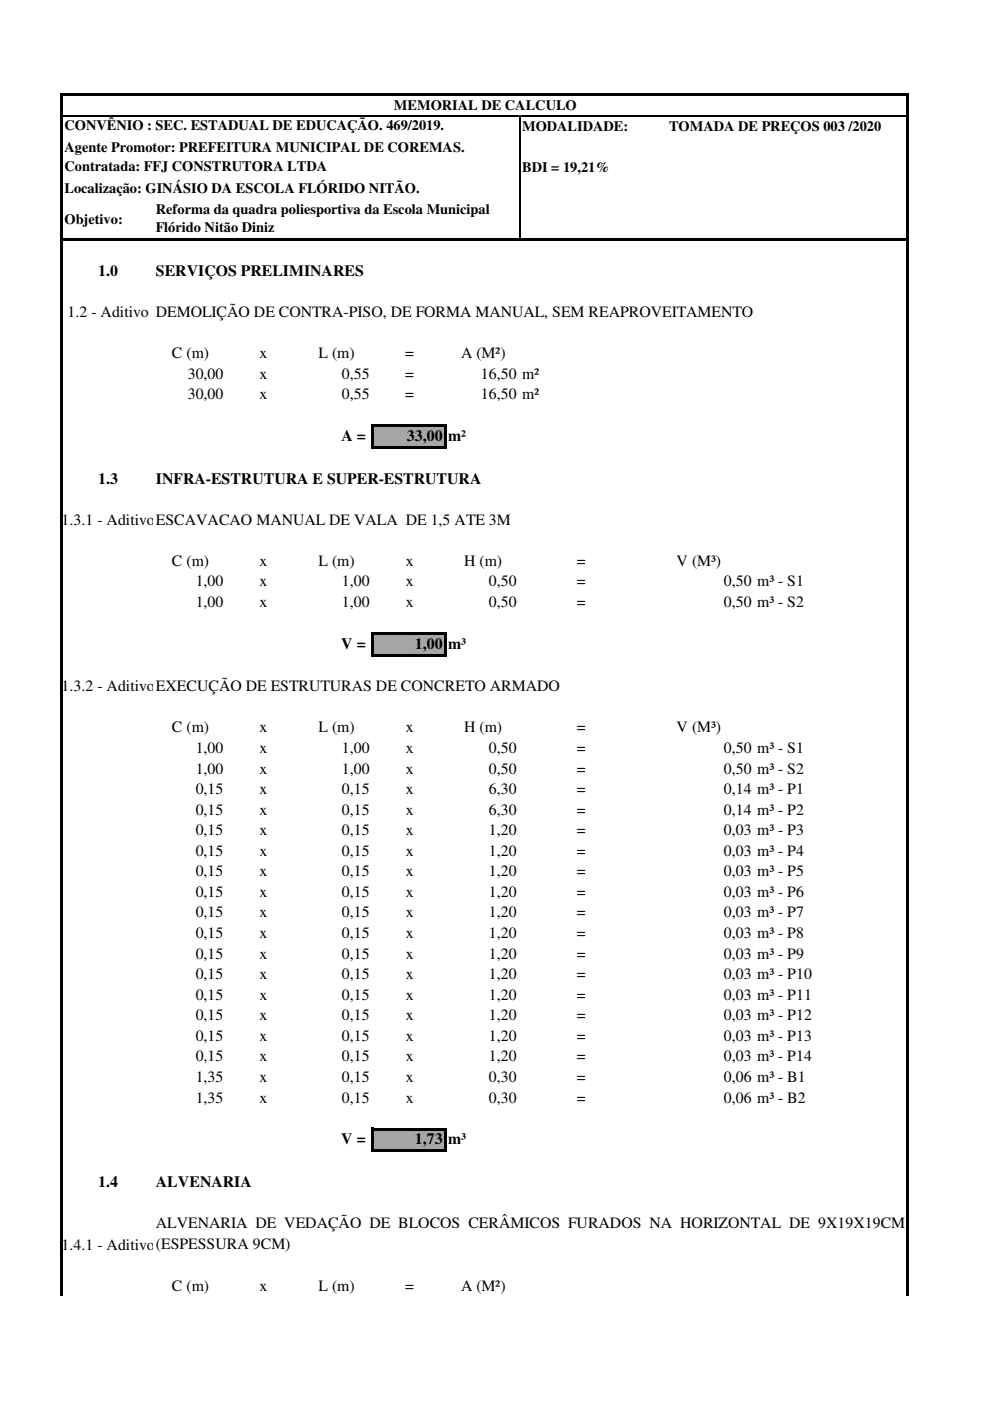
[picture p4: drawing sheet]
<svg xmlns="http://www.w3.org/2000/svg" width="210mm" height="297mm" viewBox="0 0 210 297" stroke-linecap="round" stroke-linejoin="round" font-family="sans-serif">
<defs><g id="words">
<g font-size="3.3">
<text x="20.8" y="58.5">1.0</text>
<text x="33.1" y="58.5">SERVIÇOS PRELIMINARES</text>
<text x="14.3" y="67.2">1.2 - Aditivo DEMOLIÇÃO DE CONTRA-PISO, DE FORMA MANUAL, SEM REAPROVEITAMENTO</text>
<text x="36.4" y="75.9">C (m)</text>
<text x="55" y="75.9">x</text>
<text x="67.6" y="75.9">L (m)</text>
<text x="85.9" y="75.9">=</text>
<text x="97.7" y="75.9">A (M²)</text>
<text x="39.8" y="80.3">30,00</text>
<text x="55" y="80.3">x</text>
<text x="72.5" y="80.3">0,55</text>
<text x="85.9" y="80.3">=</text>
<text x="102" y="80.3">16,50 m²</text>
<text x="39.8" y="84.7">30,00</text>
<text x="55" y="84.7">x</text>
<text x="72.5" y="84.7">0,55</text>
<text x="85.9" y="84.7">=</text>
<text x="102" y="84.7">16,50 m²</text>
<text x="72.4" y="93.5">A =</text>
<text x="86.3" y="93.5">33,00</text>
<text x="95" y="93.5">m²</text>
<text x="20.8" y="102.5">1.3</text>
<text x="33.1" y="102.5">INFRA-ESTRUTURA E SUPER-ESTRUTURA</text>
<text x="13" y="111.3">1.3.1 - AditivoESCAVACAO MANUAL DE VALA DE 1,5 ATE 3M</text>
<text x="36.4" y="120">C (m)</text>
<text x="55" y="120">x</text>
<text x="67.6" y="120">L (m)</text>
<text x="86" y="120">x</text>
<text x="98.4" y="120">H (m)</text>
<text x="122.3" y="120">=</text>
<text x="143.5" y="120">V (M³)</text>
<text x="41.5" y="124.3">1,00</text>
<text x="55" y="124.3">x</text>
<text x="72.5" y="124.3">1,00</text>
<text x="86" y="124.3">x</text>
<text x="103.7" y="124.3">0,50</text>
<text x="122.3" y="124.3">=</text>
<text x="153.5" y="124.3">0,50 m³ - S1</text>
<text x="41.5" y="128.7">1,00</text>
<text x="55" y="128.7">x</text>
<text x="72.5" y="128.7">1,00</text>
<text x="86" y="128.7">x</text>
<text x="103.7" y="128.7">0,50</text>
<text x="122.3" y="128.7">=</text>
<text x="153.5" y="128.7">0,50 m³ - S2</text>
<text x="72.3" y="137.5">V =</text>
<text x="88" y="137.5">1,00</text>
<text x="95" y="137.5">m³</text>
<text x="13" y="146.6">1.3.2 - AditivoEXECUÇÃO DE ESTRUTURAS DE CONCRETO ARMADO</text>
<text x="36.4" y="155.3">C (m)</text>
<text x="55" y="155.3">x</text>
<text x="67.6" y="155.3">L (m)</text>
<text x="86" y="155.3">x</text>
<text x="98.4" y="155.3">H (m)</text>
<text x="122.3" y="155.3">=</text>
<text x="143.5" y="155.3">V (M³)</text>
<text x="41.5" y="159.6">1,00</text>
<text x="55" y="159.6">x</text>
<text x="72.5" y="159.6">1,00</text>
<text x="86" y="159.6">x</text>
<text x="103.7" y="159.6">0,50</text>
<text x="122.3" y="159.6">=</text>
<text x="153.5" y="159.6">0,50 m³ - S1</text>
<text x="41.5" y="164">1,00</text>
<text x="55" y="164">x</text>
<text x="72.5" y="164">1,00</text>
<text x="86" y="164">x</text>
<text x="103.7" y="164">0,50</text>
<text x="122.3" y="164">=</text>
<text x="153.5" y="164">0,50 m³ - S2</text>
<text x="41.5" y="168.4">0,15</text>
<text x="41.5" y="172.7">0,15</text>
<text x="55" y="168.4">x</text>
<text x="55" y="172.7">x</text>
<text x="72.5" y="168.4">0,15</text>
<text x="72.5" y="172.7">0,15</text>
<text x="86" y="168.4">x</text>
<text x="86" y="172.7">x</text>
<text x="103.7" y="168.4">6,30</text>
<text x="103.7" y="172.7">6,30</text>
<text x="122.3" y="168.4">=</text>
<text x="122.3" y="172.7">=</text>
<text x="153.5" y="168.4">0,14 m³ - P1</text>
<text x="153.5" y="172.7">0,14 m³ - P2</text>
<text x="41.5" y="177.1">0,15</text>
<text x="55" y="177.1">x</text>
<text x="72.5" y="177.1">0,15</text>
<text x="86" y="177.1">x</text>
<text x="103.7" y="177.1">1,20</text>
<text x="122.3" y="177.1">=</text>
<text x="153.5" y="177.1">0,03 m³ - P3</text>
<text x="41.5" y="181.4">0,15</text>
<text x="41.5" y="185.8">0,15</text>
<text x="55" y="181.4">x</text>
<text x="55" y="185.8">x</text>
<text x="72.5" y="181.4">0,15</text>
<text x="72.5" y="185.8">0,15</text>
<text x="86" y="181.4">x</text>
<text x="86" y="185.8">x</text>
<text x="103.7" y="181.4">1,20</text>
<text x="103.7" y="185.8">1,20</text>
<text x="122.3" y="181.4">=</text>
<text x="122.3" y="185.8">=</text>
<text x="153.5" y="181.4">0,03 m³ - P4</text>
<text x="153.5" y="185.8">0,03 m³ - P5</text>
<text x="41.5" y="190.2">0,15</text>
<text x="55" y="190.2">x</text>
<text x="72.5" y="190.2">0,15</text>
<text x="86" y="190.2">x</text>
<text x="103.7" y="190.2">1,20</text>
<text x="122.3" y="190.2">=</text>
<text x="153.5" y="190.2">0,03 m³ - P6</text>
<text x="41.5" y="194.5">0,15</text>
<text x="55" y="194.5">x</text>
<text x="72.5" y="194.5">0,15</text>
<text x="86" y="194.5">x</text>
<text x="103.7" y="194.5">1,20</text>
<text x="122.3" y="194.5">=</text>
<text x="153.5" y="194.5">0,03 m³ - P7</text>
<text x="41.5" y="198.9">0,15</text>
<text x="41.5" y="203.2">0,15</text>
<text x="55" y="198.9">x</text>
<text x="55" y="203.2">x</text>
<text x="72.5" y="198.9">0,15</text>
<text x="72.5" y="203.2">0,15</text>
<text x="86" y="198.9">x</text>
<text x="86" y="203.2">x</text>
<text x="103.7" y="198.9">1,20</text>
<text x="103.7" y="203.2">1,20</text>
<text x="122.3" y="198.9">=</text>
<text x="122.3" y="203.2">=</text>
<text x="153.5" y="198.9">0,03 m³ - P8</text>
<text x="153.5" y="203.2">0,03 m³ - P9</text>
<text x="41.5" y="207.6">0,15</text>
<text x="55" y="207.6">x</text>
<text x="72.5" y="207.6">0,15</text>
<text x="86" y="207.6">x</text>
<text x="103.7" y="207.6">1,20</text>
<text x="122.3" y="207.6">=</text>
<text x="153.5" y="207.6">0,03 m³ - P10</text>
<text x="41.5" y="212">0,15</text>
<text x="55" y="212">x</text>
<text x="72.5" y="212">0,15</text>
<text x="86" y="212">x</text>
<text x="103.7" y="212">1,20</text>
<text x="122.3" y="212">=</text>
<text x="153.5" y="212">0,03 m³ - P11</text>
<text x="41.5" y="216.3">0,15</text>
<text x="41.5" y="220.7">0,15</text>
<text x="55" y="216.3">x</text>
<text x="55" y="220.7">x</text>
<text x="72.5" y="216.3">0,15</text>
<text x="72.5" y="220.7">0,15</text>
<text x="86" y="216.3">x</text>
<text x="86" y="220.7">x</text>
<text x="103.7" y="216.3">1,20</text>
<text x="103.7" y="220.7">1,20</text>
<text x="122.3" y="216.3">=</text>
<text x="122.3" y="220.7">=</text>
<text x="153.5" y="216.3">0,03 m³ - P12</text>
<text x="153.5" y="220.7">0,03 m³ - P13</text>
<text x="41.5" y="225">0,15</text>
<text x="55" y="225">x</text>
<text x="72.5" y="225">0,15</text>
<text x="86" y="225">x</text>
<text x="103.7" y="225">1,20</text>
<text x="122.3" y="225">=</text>
<text x="153.5" y="225">0,03 m³ - P14</text>
<text x="41.5" y="229.4">1,35</text>
<text x="41.5" y="233.8">1,35</text>
<text x="55" y="229.4">x</text>
<text x="55" y="233.8">x</text>
<text x="72.5" y="229.4">0,15</text>
<text x="72.5" y="233.8">0,15</text>
<text x="86" y="229.4">x</text>
<text x="86" y="233.8">x</text>
<text x="103.7" y="229.4">0,30</text>
<text x="103.7" y="233.8">0,30</text>
<text x="122.3" y="229.4">=</text>
<text x="122.3" y="233.8">=</text>
<text x="153.5" y="229.4">0,06 m³ - B1</text>
<text x="153.5" y="233.8">0,06 m³ - B2</text>
<text x="72.3" y="242.6">V =</text>
<text x="88" y="242.6">1,73</text>
<text x="95" y="242.6">m³</text>
<text x="20.8" y="251.6">1.4</text>
<text x="33.1" y="251.6">ALVENARIA</text>
<text x="33.1" y="260.3">ALVENARIA DE VEDAÇÃO DE BLOCOS CERÂMICOS FURADOS NA HORIZONTAL DE 9X19X19CM</text>
<text x="13" y="264.9">1.4.1 - Aditivo(ESPESSURA 9CM)</text>
<text x="36.4" y="273.6">C (m)</text>
<text x="55" y="273.6">x</text>
<text x="67.6" y="273.6">L (m)</text>
<text x="85.9" y="273.6">=</text>
<text x="97.7" y="273.6">A (M²)</text>
</g>
<g font-size="3">
<text x="83.5" y="23.4">MEMORIAL DE CALCULO</text>
<text x="13.7" y="27.6">CONVÊNIO : SEC. ESTADUAL DE EDUCAÇÃO. 469/2019.</text>
<text x="110.7" y="27.8">MODALIDADE:</text>
<text x="141.9" y="27.8">TOMADA DE PREÇOS 003 /2020</text>
<text x="13.7" y="32.1">Agente Promotor: PREFEITURA MUNICIPAL DE COREMAS.</text>
<text x="13.7" y="40.9">Localização: GINÁSIO DA ESCOLA FLÓRIDO NITÃO.</text>
<text x="13.7" y="36.3">Contratada: FFJ CONSTRUTORA LTDA</text>
<text x="110.7" y="36.5">BDI = 19,21%</text>
<text x="13.7" y="47.5">Objetivo:</text>
<text x="33" y="45.4">Reforma da quadra poliesportiva da Escola Municipal</text>
<text x="33" y="49.3">Flórido Nitão Diniz</text>
</g>
</g></defs>
<g fill="#a6a6a6">
<path d="M79 90.3h15.5v4.6h-15.5z"/>
<path d="M79 134.3h15.5v4.6h-15.5z"/>
<path d="M79 239.4h15.5v4.6h-15.5z"/>
</g>
<g fill="#000">
<path d="M13.4 19.8h179.3v.6h-179.3zM13.4 50.5h179.3v.6h-179.3zM78.7 90h.5v5.2h-.5zM79.2 90h15.5v.6h-15.5zM79.2 94.6h15.5v.6h-15.5zM94.1 90.6h.6v4.6h-.6zM78.7 134h.5v5.2h-.5zM79.2 134h15.5v.6h-15.5zM79.2 138.6h15.5v.6h-15.5zM94.1 134.6h.6v4.6h-.6zM79.2 239.1h15.5v.6h-15.5zM78.7 239.1h.5v5.2h-.5z"/>
<path d="M79.2 243.7h15.5v.6h-15.5zM94.1 239.7h.6v4.6h-.6zM12.8 19.8h.6v254.9h-.6zM192.1 20.4h.6v254.3h-.6z"/>
</g>
<path d="M13.4 24.5h178.7M110.2 24.6v25.9" fill="none" stroke="#000" stroke-width=".3"/>
<use href="#words"/>
</svg>
